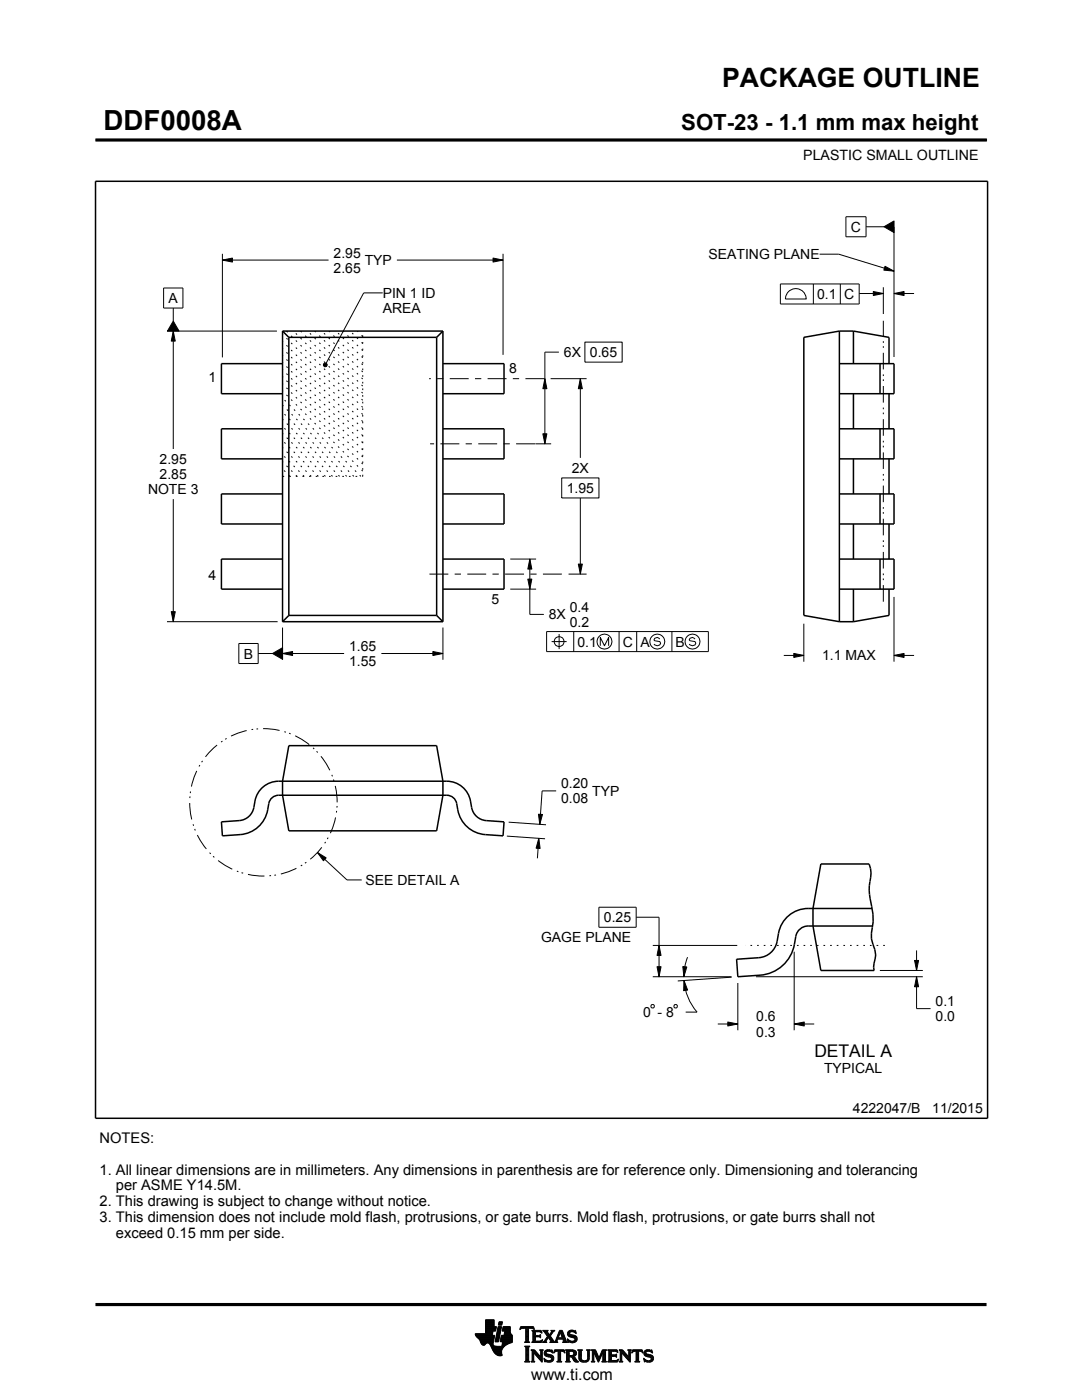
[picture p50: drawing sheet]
<svg xmlns="http://www.w3.org/2000/svg" width="216mm" height="279mm" viewBox="0 0 216 279" stroke-linecap="round" stroke-linejoin="round" font-family="sans-serif">
<defs><g id="words">
<text font-size="5.5" x="20.6" y="26">DDF0008A</text>
<text font-size="5.3" x="144.1" y="17.4">PACKAGE OUTLINE</text>
<text font-size="4.4" x="135.9" y="26">SOT-23 - 1.1 mm max height</text>
<text font-size="3.5" x="162.5" y="211">DETAIL A</text>
<text font-size="3.2" x="106" y="275.3">www.ti.com</text>
<g font-size="2.9">
<text x="19.9" y="228.1">NOTES:</text>
<text x="19.9" y="234.4">1. All linear dimensions are in millimeters. Any dimensions in parenthesis are for reference only. Dimensioning and tolerancing</text>
<text x="23.1" y="237.6">per ASME Y14.5M.</text>
<text x="19.9" y="240.7">2. This drawing is subject to change without notice.</text>
<text x="19.9" y="243.9">3. This dimension does not include mold flash, protrusions, or gate burrs. Mold flash, protrusions, or gate burrs shall not</text>
<text x="23.1" y="247">exceed 0.15 mm per side.</text>
</g>
<g font-size="2.8">
<text x="160.3" y="32">PLASTIC SMALL OUTLINE</text>
<text x="169.8" y="46.3">C</text>
<text x="66.6" y="51.4">2.95</text>
<text x="72.8" y="52.9">TYP</text>
<text x="141.4" y="51.7">SEATING PLANE</text>
<text x="66.6" y="54.4">2.65</text>
<text x="76.4" y="59.5">PIN 1 ID</text>
<text x="163" y="59.7">0.1</text>
<text x="168.4" y="59.7">C</text>
<text x="33.6" y="60.5">A</text>
<text x="76.4" y="62.5">AREA</text>
<text x="112.5" y="71.3">6X</text>
<text x="117.7" y="71.3">0.65</text>
<text x="41.6" y="76.3">1</text>
<text x="101.6" y="74.4">8</text>
<text x="31.9" y="92.6">2.95</text>
<text x="31.9" y="95.6">2.85</text>
<text x="114.1" y="94.4">2X</text>
<text x="29.5" y="98.6">NOTE 3</text>
<text x="113.1" y="98.4">1.95</text>
<text x="41.6" y="115.7">4</text>
<text x="98.1" y="120.6">5</text>
<text x="109.5" y="123.6">8X</text>
<text x="113.7" y="122.1">0.4</text>
<text x="113.7" y="125.1">0.2</text>
<text x="48.7" y="131.4">B</text>
<text x="69.7" y="129.9">1.65</text>
<text x="115.2" y="129">0.1</text>
<text x="124.3" y="129">C</text>
<text x="127.8" y="129">A</text>
<text x="134.8" y="129">B</text>
<text x="164" y="131.8">1.1 MAX</text>
<text x="69.7" y="132.9">1.55</text>
<text x="112" y="157.3">0.20</text>
<text x="112" y="160.3">0.08</text>
<text x="118.2" y="158.8">TYP</text>
<text x="73" y="176.6">SEE DETAIL A</text>
<text x="120.5" y="184.1">0.25</text>
<text x="108" y="188.1">GAGE PLANE</text>
<text x="128.3" y="203">0 - 8</text>
<text x="150.9" y="203.9">0.6</text>
<text x="186.7" y="200.8">0.1</text>
<text x="186.7" y="203.8">0.0</text>
<text x="150.9" y="206.9">0.3</text>
<text x="164.4" y="214.1">TYPICAL</text>
<text x="170.2" y="222.2">4222047/B</text>
<text x="186" y="222.2">11/2015</text>
</g>
<text font-size=".2" x="100.8" y="28">SCALE 4.000</text>
</g></defs>
<g fill="#000">
<path d="M44.4 51.9l2-.4v.8zM98.4 51.5l2 .4-2 .4zM174.3 58.2l2 .4-2 .4zM176.4 45.3l2-1.2v2.3zM178.4 58.6l2-.4v.8zM176.6 53.1l1.8 1-2-.2zM34.6 66.1l.4 2h-.8zM34.6 64.1l1.1 2h-2.3zM64.5 72.6l.3-.2 .4 .1 .1 .3-.1 .3-.4 .1-.3-.2zM108.7 75.6l.4 2h-.8zM115.8 75.6l.4 2h-.8zM108.3 86.6h.8l-.4 2z"/>
<path d="M105.7 111.6l.4 2h-.8zM105.3 115.6h.8l-.4 2zM115.4 112.6h.8l-.4 2zM34.2 122.1h.8l-.4 2zM54.4 130.4l2-1.1v2.3zM56.4 130.4l2-.4v.8zM86.4 130l2 .4-2 .4zM158.4 130.4l2 .4-2 .4zM178.4 130.8l2-.4v.8zM63.3 170.1l1.8 1.1-.6 .6zM107.5 167.3l.3 2h-.8zM107.4 162.5h.8l-.5 2z"/>
<path d="M131.5 188.7l.4 2h-.8zM131.1 192.9h.8l-.4 2zM136.2 192.9l.8 .1-.5 1.9zM136.5 195.7l.7 1.9-.8 .1zM182.5 191.7h.8l-.4 2zM182.9 194.9l.4 2h-.8zM145.2 204l2 .4-2 .4zM158.5 204.4l2-.4v.8z"/>
</g>
<g fill="none" stroke="#000" stroke-width=".2">
<path d="M19.1 27.9h177.7M196.8 27.7v.5M32.6 57.5h3.9v4h-3.9zM44.4 51.9l2-.4v.8zM44.4 50.7v20.6M44.4 51.9h21.2M76.4 58.5h-3.8l-7.5 14M79.2 51.9h21.2M98.4 51.5l2 .4-2 .4zM100.4 50.7v20.1M155.7 56.7h15.7v4h-15.7zM157.1 58.4a2.08 2.08 0 0 1 2.4-.7 2.08 2.08 0 0 1 1.4 2h-4.2l.1-.6z"/>
<path d="M162.3 56.7v4M163.5 50.7h3.9l11 3.4M167.7 56.7v4M168.8 43.3h4v4h-4zM171.5 58.6h4.8M172.8 45.3h3.6M174.3 58.2l2 .4-2 .4zM176.3 57.3v5.4M176.4 45.3l2-1.2v2.3zM176.6 53.1l1.8 1-2-.2zM178.4 58.6l2-.4v.8zM178.4 45.3v25.9"/>
<path d="M178.4 58.6h4M33.3 66.1h22M34.6 66.1l.4 2h-.8zM34.6 61.5v2.6M34.6 66.1v23.5M34.6 64.1l1.1 2h-2.3zM64.5 72.6l.3-.2 .4 .1 .1 .3-.1 .3-.4 .1-.3-.2zM108.7 75.6l.4 2h-.8zM109.9 75.6h7.1M111.5 70.3h-2.8v18.3M115.8 75.6l.4 2h-.8zM115.8 75.6v15.8"/>
<path d="M116.7 68.3h7.4v4h-7.4zM34.6 99.6v24.5M106.8 88.6h3.2M108.3 86.6h.8l-.4 2zM112.1 95.4h7.4v4h-7.4zM115.8 99.4v15.2M101.8 117.6h5.2M101.8 111.6h5.2M105.3 115.6h.8l-.4 2zM105.7 111.6l.4 2h-.8zM105.7 111.6v11h2.8M113.4 114.6h3.6"/>
<path d="M115.4 112.6h.8l-.4 2zM178.4 119.1v13M33.3 124.1h22.1M34.2 122.1h.8l-.4 2zM47.7 128.4h3.8v4h-3.8zM51.5 130.4h2.9M54.4 130.4l2-1.1v2.3zM56.4 130.4l2-.4v.8zM56.4 130.4h12.3M56.4 125.2v6.5M76.1 130.4h12.3M86.4 130l2 .4-2 .4z"/>
<path d="M88.4 125.2v6.5M109.1 126h32.2v4h-32.2zM110.1 128h3M111.6 126.5v3M114.5 126v4M119.8 128.9v-1.7l.8 1.7 .8-1.7v1.7M123.5 126v4M127 126v4M131.7 127.5l-.5-.3-.5 .2-.2 .3 .2 .2 1 .1 .1 .4-.1 .3-.5 .2-.7-.4M134.1 126v4M138.7 127.5l-.5-.3-.5 .2-.2 .3 .2 .2 1 .1 .1 .4-.1 .3-.5 .2-.7-.4M156.4 130.8h4"/>
<path d="M158.4 130.4l2 .4-2 .4zM160.4 124.5v7.6M178.4 130.8l2-.4v.8zM178.4 130.8h4M111 157.8h-2.8l-.5 6.7M63.3 170.1l1.8 1.1-.6 .6zM63.3 170.1l5.9 5.5h3M101.1 166.9l7.7 .5M101.5 164.1l7.5 .5M107.4 162.5h.8l-.5 2zM107.5 167.3l.3 2h-.8zM107.5 167.3l-.3 4"/>
<path d="M119.5 181.1h7.4v4h-7.4zM126.9 183.1h4.6v11.8M130.3 194.9h15.7M130.3 188.7h16.8M131.1 192.9h.8l-.4 2zM131.5 188.7l.4 2h-.8zM136.2 192.9l.8 .1-.5 1.9zM136.5 195.7l.7 1.9-.8 .1zM136.5 195.7a10.8 10.8 0 0 0 2.6 6.3h-2.3M137.2 191l-.5 1.7-.2 2.2M146 195l-10.8 .8M147.2 196.2v9.4"/>
<path d="M150.9 194.9h33.2M158.5 189.9v15.7M175.6 193.7h8.5M182.5 191.7h.8l-.4 2zM182.9 194.9l.4 2h-.8zM182.9 194.9v6.4h2.8M182.9 189.7v4M129.9 200.7l.2-.2h.3l.2 .2v.3l-.2 .2h-.3l-.2-.2zM134.6 200.5h.4l.1 .2v.3l-.1 .2h-.4l-.1-.2v-.3zM143.2 204.4h4M145.2 204l2 .4-2 .4zM158.5 204.4l2-.4v.8z"/>
<path d="M158.5 204.4h4M94.8 266.2h3.5M94.8 266.3h3.5M94.9 266.4h3.3M94.9 266.5h3.8l-.2 1.2M94.9 266.5h3.8M95 266.6h3.7M95 266.7h3.7M95.1 266.8h3.6M95.2 266.9h3.4M95.3 267h3.3M95.4 267.1h3.2"/>
<path d="M95.5 267.2h3.1M95.6 267.3h3M95.7 267.4h2.8M95.7 267.5h2.8M95.7 267.5l.4 .7 .3 .3 .3-.1 .5-.4 .4 .1 .8 1.5M95.8 267.6h2.7M95.8 267.7h2.7M95.9 267.8h2.6M95.9 267.9h2.5M95.9 268h2.5M96 268h1.1M96 268.1h1"/>
<path d="M96.1 268.2h.8M96.1 268.3h.7M96.2 268.4h.6M96.3 268.4h.4M96.9 266.1h1.4M96.9 266h1.4M96.9 265.9h1.4M96.9 265.8h1.5M96.9 265.7h1.5M96.9 264.7l2.2 .1-.2 .9h-.5l-.2 .8M96.9 265.6h2M96.9 265.5h2"/>
<path d="M96.9 265.4h2M96.9 265.3h2.1M96.9 265.2h2.1M96.9 265.1h2.1M96.9 265h2.1M96.9 264.9h2.1M96.9 264.8h2.2M96.9 264.6h1.7M96.9 264.5h1.7M96.9 264.4h1.7M96.9 264.3h1.7M96.9 264.2h1.7"/>
<path d="M96.9 264.1h1.7M96.9 264h1.7M96.9 263.9h1.7M96.9 263.8h1.7M96.9 263.7h1.7M96.9 263.6h1.7M96.9 263.5h1.7M96.9 263.4h1.7M97.5 268h.9M97.6 268.1h.8M97.7 268.2h.7M97.7 268.3h.7"/>
<path d="M97.8 268.4h.6M97.9 268.5h.6M97.9 268.6h.7M98 268.7h1.1M98 268.8h2.6M98 268.8h2.5M98.1 268.9h2.3M98.1 269h2.3M98.1 269.1h2.2M98.2 269.2h2.1M98.2 269.2h2M98.2 269.3h2"/>
<path d="M98.3 269.4h1.9M98.3 269.5h1.8M98.4 269.6h1.7M98.4 269.6l.6 .7 .6 .3 .6-.1-.1-.7M98.4 268v.4l.3 .2 2 .1M98.5 269.7h1.6M98.5 267.7l-.1 .3M98.5 269.8h1.6M98.6 269.9h1.5M98.6 264.8v-1.4h-1.7v2.8h-2.1l.2 .5 .7 .8M98.6 270h1.5M98.7 270h1.4"/>
<path d="M98.8 270.1h1.3M98.8 267.7h.7M98.8 267.6h.7M98.8 267.5h.7M98.9 270.2h1.2M98.9 267.4h.7M98.9 267.3h.7M98.9 267.2h.7M98.9 267.1h.7M98.9 267h.7M98.9 270.3h1.3M99 266.9h.6"/>
<path d="M99 266.9h.7M99 266.8h.7M99 266.7h.7M99 266.6h.7M99 266.5h.7M99.1 270.4h1.1M99.1 266.4h.7M99.1 266.3h.7M99.1 266.2h.7M99.1 266.1h.7M99.1 266h.7M99.2 265.9h.7"/>
<path d="M99.2 265.8h.7M99.2 270.4h1M99.2 265.7h.7M99.2 265.6h.7M99.2 265.5h.7M99.3 265.4h.6M99.3 265.4h.7M99.3 265.3h.7M99.3 265.2h.7M99.3 265.1h.7M99.3 265h.7M99.4 270.5h.8"/>
<path d="M99.4 264.9h.7M99.4 264.8h.7M99.4 264.8h.7l-.6 3h-.7zM99.5 264.4h.6M99.5 264.3h.7M99.5 264.2h.7M99.5 264.1h.7M99.5 264h.7M99.5 263.9h.7M99.6 263.8h.7M99.6 263.8h.7l-.2 .7h-.7zM99.8 270.6h.1"/>
<path d="M99.8 267.7h2.4M99.8 267.6h2.4M99.8 267.5h2.4M99.9 267.4h2.3M99.9 267.3h2.3M99.9 267.2h2.3M99.9 267.1h2.3M99.9 267h2.3M99.9 266.9h2.3M100 266.9h2.2M100 266.8h2.2M100 266.7h2.2"/>
<path d="M100 266.6h2.2M100 266.5h2.2M100.1 268.6h.7M100.2 268.5h.7M100.2 268.4h.8M100.2 268.4h.9M100.2 268.3h1M100.2 268.2h1.2M100.2 265.6h1.6M100.2 268.1h1.4M100.2 265.5h1.6M100.2 268h1.6"/>
<path d="M100.3 265.4h1.5M100.3 268h1.7M100.3 267.9h1.9M100.3 265.3h1.5M100.3 267.8h1.9M100.3 265.2h1.5M100.3 265.1h1.5M100.3 265h1.5M100.4 264.9h1.4M100.4 264.8h1.4M100.6 266.5l.1-.8h-.5l.2-.9h1.4l.1 1.1 .3 .6v1.4l-1.3 .6M100.6 266.4h1.5"/>
<path d="M100.6 266.3h1.4M100.6 266.2h1.4M100.6 266.1h1.3M100.7 266h1.2M100.7 265.9h1.2M100.7 265.8h1.1M100.7 265.7h1.1M100.9 268.5l-.6 .6-.2 .7M102.2 266.5h-2.2l-.2 1.1 .1 .2h.4l-.2 .9M103.7 265.3h.1M103.8 265.2h.2M103.8 265h2.8"/>
<path d="M103.8 264.9h2.7M103.9 264.8h2.6M104.7 267.8h1M104.7 271.8h1.1M104.7 268.7h1M104.8 267.7h.7M104.8 271.7h.8M104.9 265.2h.6M104.9 268.9h.6M104.9 267.6h.6M104.9 267.5v-2.3l-.7-.1-.4 .3 .1-.6h2.6l.1 .6-.4-.3-.7 .1v2.3M104.9 267.5l-.2 .3"/>
<path d="M104.9 267.5h.6M104.9 267.4h.6M104.9 267.3h.6M104.9 267.2h.6M104.9 267.1h.6M104.9 267h.6M104.9 266.8h.6M104.9 266.7h.6M104.9 266.6h.6M104.9 266.5h.6M104.9 266.4h.6M104.9 266.3h.6"/>
<path d="M104.9 266.2h.6M104.9 266.1h.6M104.9 265.9h.6M104.9 265.8h.6M104.9 265.7h.6M104.9 265.6h.6M104.9 265.5h.6M104.9 265.4h.6M104.9 265.3h.6M104.9 271.5h.6M104.9 269h.6M104.9 271.4h.6"/>
<path d="M104.9 271.4v-2.4l-.2-.4h1.1l-.3 .4v2.4M104.9 271.4l-.2 .4h1.1l-.3-.4M104.9 271.3h.6M104.9 271.2h.6M104.9 271.1h.6M104.9 271h.6M104.9 270.9h.6M104.9 270.8h.6M104.9 270.6h.6M104.9 270.5h.6M104.9 270.4h.6M104.9 270.3h.6"/>
<path d="M104.9 270.2h.6M104.9 270.1h.6M104.9 270h.6M104.9 269.9h.6M104.9 269.8h.6M104.9 269.6h.6M104.9 269.5h.6M104.9 269.4h.6M104.9 269.3h.6M104.9 269.2h.6M104.9 269.1h.6M105.5 267.5l.2 .3"/>
<path d="M105.7 267.8h-1M105.9 271.8h.8M105.9 269.4h.8M106.1 269.5h.7M106.1 267.8h2M106.1 271.7h.5M106.2 269.6h.7M106.2 271.5h.3M106.2 265.6h1.8M106.2 269.8h.8M106.2 271.4h.3M106.2 269.8l-.3-.4h.8l1.2 1.4"/>
<path d="M106.2 271.4l-.3 .4h.8l-.2-.4M106.2 271.3h.3M106.2 271.2h.3M106.2 271.1h.3M106.2 271h.3M106.2 270.9h.3M106.2 270.8h.3M106.2 270.6h.3M106.2 270.5h.3M106.2 270.4h.3M106.2 270.3h.3M106.2 270.2h.3"/>
<path d="M106.2 270.1h.3M106.2 270h1M106.2 269.9h.9M106.2 269.8v1.6M106.3 267.7h1.8M106.3 265.7h1.8M106.3 267.6h.6M106.3 265.8h.6M106.3 267.5l-.2 .3M106.3 267.5h.5M106.3 267.4h.5M106.3 267.3h.5"/>
<path d="M106.3 267.2h.5M106.3 267.1h.5M106.3 267h.5M106.3 266.8h.5M106.3 266.7h1.6M106.3 266.6h1.6M106.3 266.5h.5M106.3 266.4h.5M106.3 266.3h.5M106.3 266.2h.5M106.3 266.1h.5M106.3 265.9h.5"/>
<path d="M106.4 265.2h.2M106.5 270h.1M106.5 270v1.4M106.5 265.3h.1M106.6 270.1h.7M106.7 270.2h.7M106.8 270.3h.7M106.8 265.9l.1-.1h.7l.6 .2-.2-.5h-1.9l.2 .3v1.7M106.8 265.9v.6h.8l.3-.2v.7l-.3-.2h-.8l.1 .8h.9l.5-.2M106.9 270.4h.7M107 270.5h.7M107.1 270.6h.7"/>
<path d="M107.2 270.8h1M107.3 270.9h.9M107.4 271h.8M107.5 271.1h.7M107.6 271.2h.6M107.6 266.5h.3M107.7 271.3h.5M107.7 269.4h.7M107.7 266.8h.2M107.7 267.6h.5M107.8 266.4h.1M107.8 271.4h.4"/>
<path d="M107.8 267h.1M107.8 265.8h.3M107.8 269.5h.5M107.9 271.5h.3M107.9 269.6h.3M107.9 269.8h.3M107.9 270.6h.3M107.9 270.5h.3M107.9 270.4h.3M107.9 270.3h.3M107.9 270.2h.3M107.9 270.1h.3"/>
<path d="M107.9 270h.3M107.9 269.9h.3M107.9 269.8v1M108 271.7h.2M108 265.9h.1M108 267.5h.2M108.1 271.8h.1M108.1 266.1h.1M108.2 267.4h.1M108.2 269.8l.2-.4h-.7l.2 .4M108.2 269.8v2.1l-1.7-1.9M108.2 267.8h.9"/>
<path d="M108.3 267.4l-.2 .5-2-.1M108.3 265.6h1M108.5 267.7h.5M108.5 271.1l.2 .7 .2-.1 .6 .2 .7-.2 .3-.6M108.5 271.1h.1M108.5 265.7h.7M108.5 271.2h.2M108.6 271.3h.2M108.6 270.1l.2 .5 1.1 .3 .1 .3-.1 .3h-.5l-.9-.4M108.6 270.1h.4M108.6 270h.4M108.6 270.2h.6"/>
<path d="M108.6 267.6h.4M108.6 271.4h.4M108.6 269.9h.4M108.6 270.3h1M108.6 265.8h.7M108.6 271.5h.8M108.6 269.8h.5M108.7 271.7h1.5M108.7 270.4h1.3M108.7 267.5h.3M108.7 271.8h.1M108.7 265.9h.6"/>
<path d="M108.7 269.6h1.5M108.8 267.4h.3M108.8 270.5h1.5M108.8 266.1h.6M108.8 269.5h1.4M108.8 267.3h.4M108.9 266.2h.6M108.9 267.2h.4M108.9 266.3h.6M108.9 270.6h1.5M109 267.1h.3M109 270l.2 .2 1.1 .3 .2 .6"/>
<path d="M109 270l.1-.3h.4l.8 .3-.1-.6-.2 .1-.6-.1-.6 .2-.2 .5M109 266.4h1M109.1 271.8h.9M109.1 269.4h.7M109.1 267h.9M109.1 266.5h.8M109.1 267.8h-.9M109.2 266.8h.8M109.2 266.6h.6M109.2 266.7h.7M109.2 266.7l-.6 1-.4 .1M109.3 270.8h1.1"/>
<path d="M109.5 267.1h.6M109.6 267.2h.6M109.7 271.5h.7M109.7 267.3h.6M109.7 267.8l.2-.1-.5-.8-.4 .8 .1 .1M109.7 267.8h1.6M109.7 266.3h.4M109.7 267.4h.6M109.8 270.9h.7M109.8 266.2h.3M109.8 266.6l.9 1.2 1-2.3h.5l.8 2.1 .3 .2M109.8 267.5h.6"/>
<path d="M109.9 266.1h.3M109.9 269.8h.4M109.9 267.6h.6M109.9 267.7h.7M109.9 271.4h.5M109.9 265.9h.4M110 271h.5M110 265.6h.7M110 265.9l.1-.2-.2-.2h.8l-.9 1.1M110 265.9l-.4 .5-.4-.6 .2-.3h-1.1l.9 1.2M110 271.3h.5M110 265.8h.4"/>
<path d="M110 271.1h.5M110 271.2h.5M110.1 269.4h.1M110.1 265.7h.4M110.1 269.9h.2M110.2 270h.1M110.5 270h.1M110.5 269.9h.2M110.5 269.8h.3M110.6 269.6h2.1M110.6 269.5h2M110.6 269.4h2"/>
<path d="M110.7 267.7h.5M110.8 267.6h.4M110.9 267.5h.3M110.9 267.4h.3M111 267.3h.3M111 267.2h1.8M111 267.1h1.8M111.1 267h.3M111.1 271.8h1M111.1 266.8h.4M111.2 266.7h.3M111.2 267.5v.3h.1"/>
<path d="M111.2 267.5l.1-.2h1l.1 .2M111.2 266.6h.3M111.3 266.5h.3M111.3 271.7h.6M111.3 266.4h.3M111.3 271.5h.6M111.3 267.8h-1.6M111.3 269.8h.6M111.4 266.3h.3M111.4 271.4h.5M111.4 270.1h.5M111.4 270h.5"/>
<path d="M111.4 269.9h.5M111.4 270.5h.5M111.4 270.4h.5M111.4 270.3h.5M111.4 270.2h.5M111.4 271.1h.5M111.4 271h.5M111.4 270.9h.5M111.4 270.8h.5M111.4 270.6h.5M111.4 271.4l-.1-1.7h-.4l-.4 .4 .2-.7h1.9l.1 .7-.4-.4h-.4v1.7M111.4 271.4l-.3 .4h1l-.2-.4"/>
<path d="M111.4 271.3h.5M111.4 271.2h.5M111.4 266.2h.3M111.4 266.1h.4M111.5 265.9h.9M111.5 265.8h.8M111.6 265.7h.7M111.6 265.6h.6M111.8 265.9l.4 1.1h-.8zM111.9 266.1h.5M111.9 266.2h.5M111.9 266.3h.6"/>
<path d="M112 266.4h.5M112 266.5h.6M112.1 266.6h.5M112.1 266.7h.6M112.1 266.8h.6M112.2 267h.5M112.2 267.8h1.1M112.3 267.3h.6M112.3 267.4h.6M112.4 267.5h.6M112.4 267.5v.3h-.2M112.4 269.8h.3"/>
<path d="M112.4 267.6h.6M112.4 267.7h.7M112.6 269.9h.1M112.6 270h.2M112.8 271.8h1M112.8 269.4h1.6M113 269.5h1.7M113 271.7h.7M113 269.6h1.9M113 271.5h.6M113 269.8h.6M113 271.4h.6"/>
<path d="M113 271.4l-.2 .4h1l-.2-.4M113 271.3h.6M113 271.2h.6M113 271.1h.6M113 271h.6M113 270.9h.6M113 270.8h1.5M113 270.6h1.6M113 270.5h1.8M113 270.4h.6M113 270.3h.6M113 270.2h.6"/>
<path d="M113 270.1h.6M113 270h.6M113 269.9h.6M113 269.8v1.6M113 269.8l-.2-.4h1.5l.6 .2 .1 .5M113.2 267.3h.2M113.2 267.4h.3M113.2 266.2l.3 .5 1 .3 .2 .3M113.2 266.2h.5M113.2 266.3h.6M113.2 266.1h.5M113.3 267.5h.3"/>
<path d="M113.3 267.8h-1.1M113.3 266.4h.9M113.3 265.9h.4M113.3 267.6h.6M113.3 266.5h1.3M113.3 267.7h1.6M113.3 265.8h.5M113.3 267.8h.2M113.4 266.6h1.5M113.4 265.7h1.5M113.5 266.7h1.5M113.5 265.6h1.4"/>
<path d="M113.6 269.9l.1-.2h.5l.3 .4M113.6 269.9v.6M113.7 267.8h1.1M113.8 266.8h1.3M113.8 265.5h.6M114 268h.4M114.1 270.9h.6M114.2 271h.6M114.2 271.1h.7M114.3 271.2h.6M114.3 267h.8M114.3 269.8h.7"/>
<path d="M114.3 270.4h.6M114.4 271.3h.6M114.4 271.3l.4 .5h.7M114.4 271.3l-.3-.4-.5-.1v.6M114.4 270.7l1.1 1.1M114.4 270.7h.1M114.4 271.4h.7M114.4 269.9h.6M114.4 270.3h.6M114.5 267.6h.5M114.5 270.2h.5M114.5 270h.5"/>
<path d="M114.5 265.8h.4M114.5 270.1h.5M114.5 270.1l-.2 .3-.3 .1M114.5 271.5h.7M114.6 271.7h.7M114.6 267.1h.6M114.6 267.5h.5M114.7 267.2h.5M114.7 267.4h.5M114.7 265.9h.3M114.7 267.3h.5M114.7 271.8h.8"/>
<path d="M114.8 266.1h.2M114.9 266.2h.1M114.9 266.2l-.7-.4h-.4l-.1 .2 .1 .3 1.1 .4 .3 .5M114.9 266.2l-.1-.7-.2 .1-.5-.1-.6 .2-.3 .5M115 270.1l-.1 .4-.5 .2M115.2 267.2l-.3 .6-.7 .2-.6-.2-.2 .1-.2-.7 .9 .5 .4-.1 .2-.3M115.3 269.4h.9M115.4 269.5h.7M115.5 269.6h.5M115.5 269.8h.5M115.5 269.8v1.4l.4 .5 .6 .2 .6-.1 .4-.3 .1-.5M115.5 271h.5"/>
<path d="M115.5 270.9h.5M115.5 270.8h.5M115.5 270.6h.5M115.5 270.5h.5M115.5 270.4h.5M115.5 270.3h.5M115.5 270.2h.5M115.5 270.1h.5M115.5 270h.5M115.5 269.9h.5M115.5 271.1h.5M115.5 271.2h.5"/>
<path d="M115.5 271.3h.6M115.6 271.4h.6M115.7 271.5h.8M115.8 271.7h1.5M116 271l.2 .4 .5 .2 .4-.2 .2-.4M116 269.8l.2-.4h-.9l.2 .4M116 269.8v1.2M116 271.8h1.1M116.8 271.5h.6M117 269.4h.8M117.1 271.4h.4M117.2 269.5h.5"/>
<path d="M117.2 271.3h.4M117.2 269.6h.4M117.2 271.2h.4M117.2 271.1h.4M117.3 269.8h.3M117.3 271h.3M117.3 270.9h.3M117.3 270.8h.3M117.3 270.6h.3M117.3 270.5h.3M117.3 270.4h.3M117.3 270.3h.3"/>
<path d="M117.3 270.2h.3M117.3 270.1h.3M117.3 270h.3M117.3 269.9h.3M117.6 269.8l.2-.4h-.8l.2 .3 .1 1.3M117.6 269.8v1.2M118 271.8h.7M118 269.4h.8M118.1 269.5h.8M118.1 271.7h.5M118.2 269.6h.7M118.2 271.5h.3"/>
<path d="M118.2 269.8h.8M118.2 271.4h.3M118.2 271.4l-.2 .4h.7l-.2-.4M118.2 271.3h.3M118.2 271.2h.3M118.2 271.1h.3M118.2 271h.3M118.2 270.9h.3M118.2 270.8h.3M118.2 270.6h.3M118.2 270.5h.3M118.2 270.4h.3"/>
<path d="M118.2 270.3h.3M118.2 270.2h.3M118.2 270.1h.3M118.2 270h.9M118.2 269.9h.8M118.2 269.8v1.6M118.6 270.1h.5M118.6 270.2h.6M118.7 270.3h.5M118.7 270.4h.6M118.8 270.5h.5M118.8 270.6h.6"/>
<path d="M118.9 270.8h.5M118.9 270.9h.6M119 271h.8M119 271.1h.8M119.1 271.2h.6M119.1 271.3h.6M119.2 271.4h.4M119.2 271.5h.4M119.3 271.7h.2M119.3 271.8h.2M119.6 270.9h.3M119.6 270.8h.3"/>
<path d="M119.7 270.6h.3M119.7 270.5h.3M119.8 270.4h.3M119.8 270.3h.3M119.9 270.2h.3M119.9 270.1h.3M120 270h.8M120 269.9h.8M120 269.8h.8M120.1 271.8h1M120.1 269.6h.7M120.1 269.5h.8"/>
<path d="M120.2 269.4h.9M120.2 271.7h.7M120.3 271.5h.5M120.3 271.4h.5M120.3 271.4l-.2 .4h1l-.3-.4M120.3 271.4v-1.5l-.9 2-.9-2v1.5M120.3 271.3h.5M120.3 271.2h.5M120.3 271.1h.5M120.3 271h.5M120.3 270.9h.5M120.3 270.8h.5"/>
<path d="M120.3 270.6h.5M120.3 270.5h.5M120.3 270.4h.5M120.3 270.3h.5M120.3 270.2h.5M120.3 270.1h.5M120.8 269.8l.3-.4h-.9l-.7 1.6-.7-1.6h-.8l.2 .4M120.8 269.8v1.6M121.2 271.8h2M121.2 269.4h1.9M121.4 269.5h1.8M121.4 271.7h1.9"/>
<path d="M121.5 269.6h1.7M121.5 271.5h1.8M121.5 269.8h.5M121.5 271.4h.5M121.5 269.9h.5M121.5 269.8v1.6M121.5 269.8l-.3-.4h1.9l.2 .6M121.5 270.3h.5M121.5 270.2h.5M121.5 270.1h.5M121.5 270h.5M121.5 270.9h.5"/>
<path d="M121.5 270.8h.5M121.5 270.6h1.5M121.5 270.5h1.5M121.5 270.4h1.5M121.5 271.3h.5M121.5 271.2h.5M121.5 271.1h.5M121.5 271h.5M122.6 270.4l.4-.2v.7l-.2-.2h-.8v.8h.2M122.9 270.8h.1M122.9 270.3h.1M123 269.8h.3"/>
<path d="M123.1 271.4h.3M123.2 269.9h.1M123.3 270h.1M123.3 270l-.4-.3h-.8l-.1 .7M123.3 271.3h.1M123.4 271.2h.1M123.4 271.2l-.3 .3h-.4M123.4 271.2l-.2 .6h-2l.3-.4M123.5 271.8h.8M123.5 269.4h.7M123.6 269.5h.7M123.7 271.7h.5"/>
<path d="M123.7 269.6h.7M123.7 271.5h.4M123.7 269.8h.8M123.7 271.4h.4M123.7 271.4l-.2 .4h.8l-.2-.4M123.7 271.3h.4M123.7 271.2h.4M123.7 271.1h.4M123.7 271h.4M123.7 270.9h.4M123.7 270.8h.4M123.7 270.6h.4"/>
<path d="M123.7 270.5h.4M123.7 270.4h.4M123.7 270.3h.4M123.7 270.2h.4M123.7 270.1h.4M123.7 270h1M123.7 269.9h.9M123.7 269.8v1.6M124.1 270v1.4M124.1 270h.1M124.2 270.1h.6M124.2 270.2h.7"/>
<path d="M124.3 270.3h.7M124.4 270.4h.7M124.5 270.5h.7M124.6 270.6h.7M124.7 270.8h1.1M124.8 270.9h1M124.9 271h.9M125 271.1h.8M125.1 271.2h.7M125.2 271.3h.6M125.2 269.4h.8M125.3 271.4h.5"/>
<path d="M125.4 269.5h.5M125.4 271.5h.4M125.4 269.6h.4M125.5 269.8h.3M125.5 269.8l-.1 1-1.2-1.4h-.7l.2 .4M125.5 269.9h.3M125.5 270.2h.3M125.5 270.1h.3M125.5 270h.3M125.5 270.4h.3M125.5 270.3h.3M125.5 270.6h.3"/>
<path d="M125.5 270.5h.3M125.5 271.7h.3M125.6 271.8h.2M125.8 269.8l.2-.4h-.8l.3 .4M125.8 269.8v2.1l-1.7-1.9M126 270h.1M126.1 269.9h.1M126.1 269.8h.3M126.1 269.6h2.1M126.2 269.5h2M126.2 269.4h2M126.6 271.8h1.1"/>
<path d="M126.9 271.7h.6M126.9 271.5h.5M126.9 269.8h.5M126.9 271.4h.5M126.9 270.1h.5M126.9 270h.5M126.9 269.9h.5M126.9 270.5h.5M126.9 270.4h.5M126.9 270.3h.5M126.9 270.2h.5M126.9 271.1h.5"/>
<path d="M126.9 271h.5M126.9 270.9h.5M126.9 270.8h.5M126.9 270.6h.5M126.9 271.4v-1.7h-.5l-.3 .4 .1-.7h1.9l.2 .7-.4-.4h-.5v1.7M126.9 271.4l-.3 .4h1.1l-.3-.4M126.9 271.3h.5M126.9 271.2h.5M128 269.8h.3M128.1 269.9h.2M128.2 270h.1M128.4 271.1l.2 .7 .2-.1 .6 .2 .7-.2 .3-.6"/>
<path d="M128.4 271.1h.1M128.4 271.2h.2M128.5 271.3h.2M128.5 270.1l.1 .4 .5 .3M128.5 270.1h.4M128.5 270h.4M128.5 270.2h.6M128.5 271.4h.4M128.5 269.9h.4M128.5 270.3h1M128.5 271.5h.8M128.5 269.8h.5"/>
<path d="M128.6 271.7h1.5M128.6 270.4h1.3M128.6 271.8h.1M128.6 269.6h1.5M128.7 270.5h1.5M128.7 269.5h1.4M128.8 270.6h1.5M128.9 270l.1-.3h.4l.8 .3-.1-.6-.2 .1-.6-.1-.6 .2-.2 .5M128.9 270l.2 .2 1.1 .3 .2 .6M128.9 271.8h1M129 269.4h.7M129.1 270.8l.7 .2 .1 .4-.7 .1-.8-.4"/>
<path d="M129.2 270.8h1.1M129.6 271.5h.7M129.6 270.9h.8M129.8 269.8h.4M129.8 271.4h.5M129.9 271h.5M129.9 271.3h.5M129.9 271.1h.5M129.9 271.2h.5M129.9 269.4h.2M130 269.9h.2M130.1 270h.1"/>
<circle cx="111.6" cy="128" r=".99"/>
<circle cx="120.6" cy="128" r="1.49"/>
<circle cx="131.1" cy="128" r="1.49"/>
<circle cx="138.2" cy="128" r="1.49"/>
</g>
<g fill="none" stroke="#000" stroke-width=".3">
<path d="M19.1 36.2h178v187h-178zM56.4 66.1v58M56.4 66.1l1.2 1.2M56.4 66.1h32M56.4 72.6h-12.2v6h12.2M57.6 67.3h29.5M57.6 67.3v55.5M87.1 67.3v55.5M88.4 66.1l-1.3 1.2M88.4 66.1v58M88.4 72.6h12.2v6h-12.2M167.5 72.6h10.9v6h-10.9"/>
<path d="M167.5 66.1h2.8M167.5 66.1l-7.1 1.2v55.5l7.1 1.3M167.5 66.1v58M170.3 66.1v6.5M170.3 78.6v7M170.3 66.1l7.1 1.2v5.3M175.6 72.6v6M177.4 78.6v7M56.4 85.6h-12.2v6h12.2M56.4 98.6h-12.2v6h12.2M88.4 98.6h12.2v6h-12.2M88.4 85.6h12.2v6h-12.2"/>
<path d="M167.5 98.6h10.9v6h-10.9M167.5 85.6h10.9v6h-10.9M170.3 91.6v7M175.6 85.6v6M175.6 98.6v6M177.4 91.6v7M56.4 111.6h-12.2v6h12.2M88.4 111.6h12.2v6h-12.2M167.5 111.6h10.9v6h-10.9M170.3 104.6v7M170.3 117.6v6.5M175.6 111.6v6"/>
<path d="M177.4 117.6v5.2l-7.1 1.3M177.4 104.6v7M56.4 124.1h32M57.6 122.8h29.5M57.6 122.8l-1.2 1.3M87.1 122.8l1.3 1.3M167.5 124.1h2.8M57.6 148.8h29.5l1.3 7.1v2.8l-1.3 7.1h-29.5l-1.2-7.1v-2.8zM44.2 164l3.5-.2a3.2 3.2 0 0 0 3-2.7 5.1 5.1 0 0 1 4.1-5.1l34.4-.1a4.8 4.8 0 0 1 4.7 4 3.7 3.7 0 0 0 2.5 3.8l4.2 .3-.2 2.8a11 11 0 0 1-6.1-1 6.4 6.4 0 0 1-3.2-5.4 2 2 0 0 0-1.9-1.7h-33.6a2 2 0 0 0-2 1.7 6.2 6.2 0 0 1-5.7 6.2l-3.5 .2zM163.8 172.4h9.6a5.1 5.1 0 0 1 .2 3.5 10.4 10.4 0 0 0 .3 5 10.9 10.9 0 0 1 0 5.3v1.2l.3 1a4.4 4.4 0 0 1 .2 3.8l-.1 .8 .1 .7h-10.6l-1.6-8.9v-3.5zM174 181.3h-12.7a6 6 0 0 0-6 5 5.4 5.4 0 0 1-1.5 3.8 4 4 0 0 1-2.4 1l-4.4 .3 .2 3.5 4.5-.3a7.5 7.5 0 0 0 6.8-6.2 3.6 3.6 0 0 1 1.6-3.3l1.2-.3h12.8"/>
</g>
<path d="M19 27.9h177.8M19 260.3h177.8" fill="none" stroke="#000" stroke-width=".63" stroke-linecap="butt"/>
<path d="M108.6 75.6h-23M106.8 88.6h-21M85.7 114.6h27.5" fill="none" stroke="#000" stroke-width=".2" stroke-dasharray="1.3 1.3 3.8 1.3" stroke-dashoffset="2.5" stroke-linecap="butt"/>
<g fill="none" stroke="#000" stroke-width=".2" stroke-dasharray=".3 1" stroke-linecap="butt">
<path d="M72.4 79.9l-13.8-13.8M72.4 78.5l-12.4-12.4M72.4 77.1l-11-11M72.4 75.6l-9.6-9.5M72.4 74.2l-8.2-8.1M72.4 72.8l-6.8-6.7M72.4 71.4l-5.3-5.3M72.4 70l-3.9-3.9M72.4 68.6l-2.5-2.5M72.4 67.2l-1.1-1.1M56.4 95.1h16M56.5 95.1l-.1-.1"/>
<path d="M57.9 95.1l-1.5-1.5M59.3 95.1l-2.9-2.9M60.7 95.1l-4.3-4.3M62.1 95.1l-5.7-5.8M63.5 95.1l-7.1-7.2M64.9 95.1l-8.5-8.6M66.4 95.1l-10-10M67.8 95.1l-11.4-11.4M69.2 95.1l-12.8-12.8M70.6 95.1l-14.2-14.2M72 95.1l-15.6-15.7M72.4 95.1v-29"/>
<path d="M72.4 94l-16-16M72.4 92.6l-16-16M72.4 91.2l-16-16M72.4 89.8l-16-16M72.4 88.4l-16-16M72.4 87l-16-16M72.4 85.5l-16-16M72.4 84.1l-16-16M72.4 82.7l-16-16M72.4 81.3l-15.2-15.2M176.6 188.7h-27.9"/>
</g>
<path d="M176.3 120.1v-56.1M67.3 160.1a14.7 14.7 0 0 0-21.7-12.9 14.7 14.7 0 0 0-1.2 25.2 14.7 14.7 0 0 0 22.8-10.8l.1-1.5" fill="none" stroke="#000" stroke-width=".2" stroke-dasharray="3.3 1 .3 .7 .3 1" stroke-linecap="butt"/>
<use href="#words"/>
</svg>
